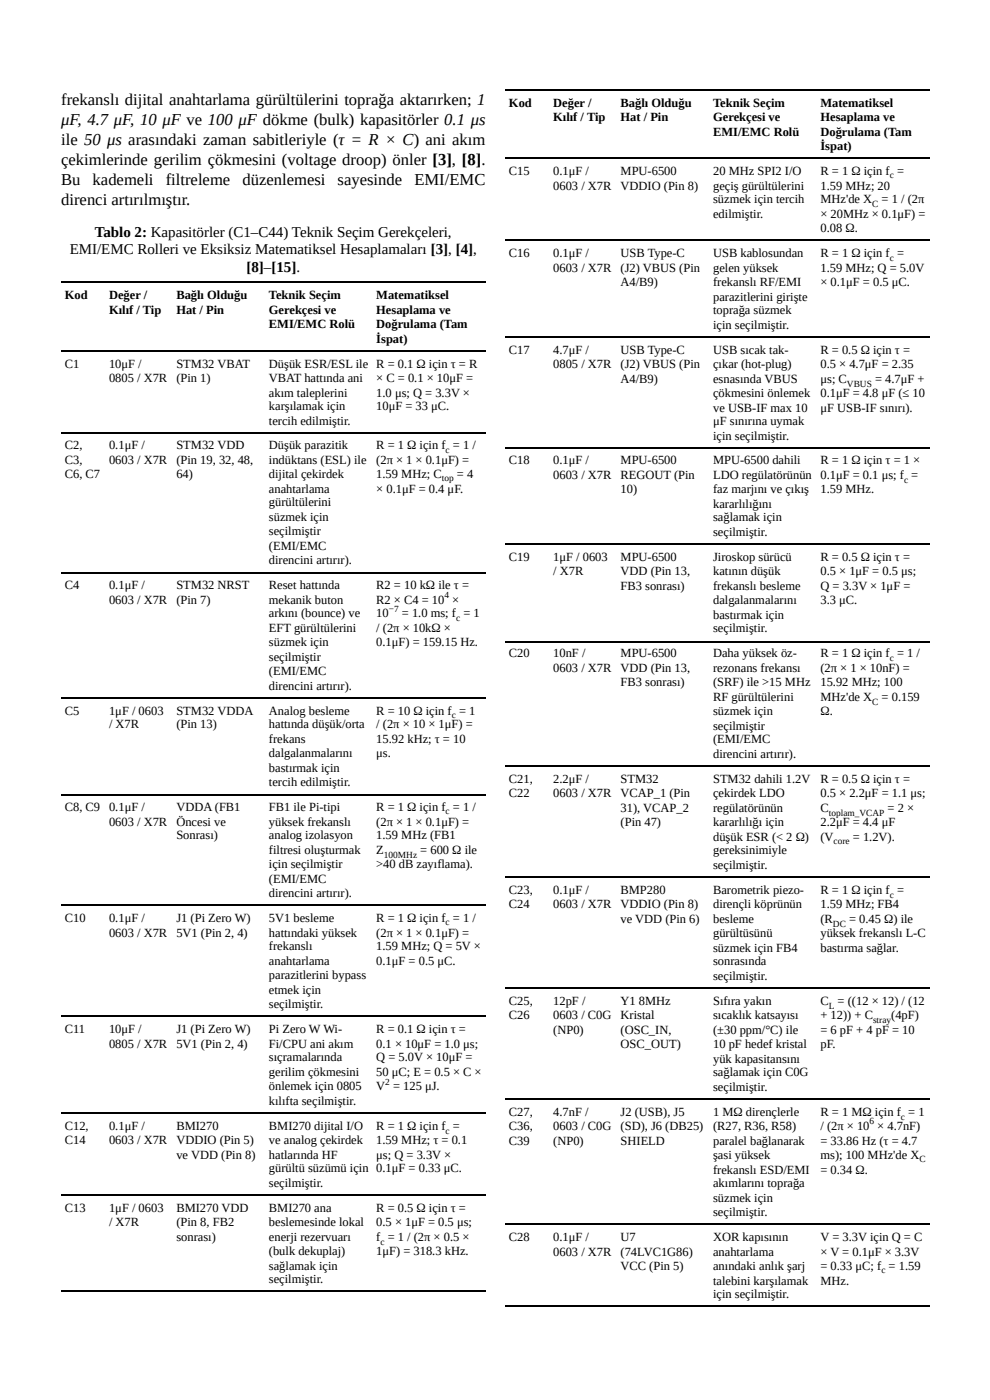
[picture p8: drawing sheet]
<svg xmlns="http://www.w3.org/2000/svg" width="210mm" height="297mm" viewBox="0 0 210 297" stroke-linecap="round" stroke-linejoin="round" font-family="sans-serif">
<defs><g id="words">
<g font-size="3.5">
<text x="13" y="22.2">frekanslı dijital anahtarlama gürültülerini toprağa aktarırken; 1</text>
<text x="13" y="26.5">μF, 4.7 μF, 10 μF ve 100 μF dökme (bulk) kapasitörler 0.1 μs</text>
<text x="13" y="30.7">ile 50 μs arasındaki zaman sabitleriyle (τ = R × C) ani akım</text>
<text x="13" y="34.9">çekimlerinde gerilim çökmesini (voltage droop) önler [3], [8].</text>
<text x="13" y="39.2">Bu</text>
<text x="19.6" y="39.2">kademeli</text>
<text x="35.1" y="39.2">filtreleme</text>
<text x="51.4" y="39.2">düzenlemesi</text>
<text x="71.6" y="39.2">sayesinde</text>
<text x="87.9" y="39.2">EMI/EMC</text>
<text x="13" y="43.4">direnci artırılmıştır.</text>
</g>
<g font-size="3.2">
<text x="14.8" y="54">EMI/EMC Rolleri ve Eksiksiz Matematiksel Hesaplamaları [3], [4],</text>
<text x="20.1" y="50.3">Tablo 2: Kapasitörler (C1–C44) Teknik Seçim Gerekçeleri,</text>
<text x="52.3" y="57.7">[8]–[15].</text>
</g>
<g font-size="2.6">
<text x="107.9" y="22.8">Kod</text>
<text x="117.3" y="22.8">Değer /</text>
<text x="131.6" y="22.8">Bağlı Olduğu</text>
<text x="151.2" y="22.8">Teknik Seçim</text>
<text x="173.9" y="22.8">Matematiksel</text>
<text x="117.3" y="25.7">Kılıf / Tip</text>
<text x="131.6" y="25.7">Hat / Pin</text>
<text x="151.2" y="25.7">Gerekçesi ve</text>
<text x="151.2" y="28.8">EMI/EMC Rolü</text>
<text x="173.9" y="25.7">Hesaplama ve</text>
<text x="173.9" y="28.8">Doğrulama (Tam</text>
<text x="173.9" y="31.7">İspat)</text>
<text x="107.9" y="37">C15</text>
<text x="117.3" y="37">0.1μF /</text>
<text x="117.3" y="40.2">0603 / X7R</text>
<text x="131.6" y="37">MPU-6500</text>
<text x="131.6" y="40.2">VDDIO (Pin 8)</text>
<text x="151.2" y="37">20 MHz SPI2 I/O</text>
<text x="151.2" y="40.2">geçiş gürültülerini</text>
<text x="173.9" y="37">R = 1 Ω için f =</text>
<text x="173.9" y="40.2">1.59 MHz; 20</text>
<text x="151.2" y="43.1">süzmek için tercih</text>
<text x="151.2" y="46.3">edilmiştir.</text>
<text x="173.9" y="43.1">MHz'de X</text>
<text x="173.9" y="46.3">× 20MHz × 0.1μF) =</text>
<text x="186.9" y="43.1">= 1 / (2π</text>
<text x="173.9" y="49.2">0.08 Ω.</text>
<text x="107.9" y="54.5">C16</text>
<text x="117.3" y="54.5">0.1μF /</text>
<text x="117.3" y="57.7">0603 / X7R</text>
<text x="131.6" y="54.5">USB Type-C</text>
<text x="131.6" y="57.7">(J2) VBUS (Pin</text>
<text x="151.2" y="54.5">USB kablosundan</text>
<text x="151.2" y="57.7">gelen yüksek</text>
<text x="173.9" y="54.5">R = 1 Ω için f =</text>
<text x="173.9" y="57.7">1.59 MHz; Q = 5.0V</text>
<text x="13.7" y="63.5">Kod</text>
<text x="23.1" y="63.5">Değer /</text>
<text x="37.4" y="63.5">Bağlı Olduğu</text>
<text x="57" y="63.5">Teknik Seçim</text>
<text x="79.8" y="63.5">Matematiksel</text>
<text x="131.6" y="60.6">A4/B9)</text>
<text x="151.2" y="60.6">frekanslı RF/EMI</text>
<text x="151.2" y="63.8">parazitlerini girişte</text>
<text x="173.9" y="60.6">× 0.1μF = 0.5 μC.</text>
<text x="23.1" y="66.7">Kılıf / Tip</text>
<text x="37.4" y="66.7">Hat / Pin</text>
<text x="57" y="66.7">Gerekçesi ve</text>
<text x="57" y="69.6">EMI/EMC Rolü</text>
<text x="79.8" y="66.7">Hesaplama ve</text>
<text x="79.8" y="69.6">Doğrulama (Tam</text>
<text x="151.2" y="66.7">toprağa süzmek</text>
<text x="151.2" y="69.8">için seçilmiştir.</text>
<text x="79.8" y="72.8">İspat)</text>
<text x="107.9" y="75.1">C17</text>
<text x="117.3" y="75.1">4.7μF /</text>
<text x="131.6" y="75.1">USB Type-C</text>
<text x="151.2" y="75.1">USB sıcak tak-</text>
<text x="173.9" y="75.1">R = 0.5 Ω için τ =</text>
<text x="13.7" y="78">C1</text>
<text x="23.1" y="78">10μF /</text>
<text x="23.1" y="81">0805 / X7R</text>
<text x="37.4" y="78">STM32 VBAT</text>
<text x="37.4" y="81">(Pin 1)</text>
<text x="57" y="78">Düşük ESR/ESL ile R = 0.1 Ω için τ = R</text>
<text x="57" y="81">VBAT hattında ani</text>
<text x="79.8" y="81">× C = 0.1 × 10μF =</text>
<text x="117.3" y="78">0805 / X7R</text>
<text x="131.6" y="78">(J2) VBUS (Pin</text>
<text x="131.6" y="81.2">A4/B9)</text>
<text x="151.2" y="78">çıkar (hot-plug)</text>
<text x="151.2" y="81.2">esnasında VBUS</text>
<text x="173.9" y="78">0.5 × 4.7μF = 2.35</text>
<text x="173.9" y="81.2">μs; C</text>
<text x="185.5" y="81.2">= 4.7μF +</text>
<text x="57" y="84.1">akım taleplerini</text>
<text x="57" y="87">karşılamak için</text>
<text x="79.8" y="84.1">1.0 μs; Q = 3.3V ×</text>
<text x="79.8" y="87">10μF = 33 μC.</text>
<text x="151.2" y="84.1">çökmesini önlemek</text>
<text x="151.2" y="87.3">ve USB-IF max 10</text>
<text x="173.9" y="84.1">0.1μF = 4.8 μF (≤ 10</text>
<text x="173.9" y="87.3">μF USB-IF sınırı).</text>
<text x="13.7" y="95.2">C2,</text>
<text x="23.1" y="95.2">0.1μF /</text>
<text x="37.4" y="95.2">STM32 VDD</text>
<text x="57" y="90.2">tercih edilmiştir.</text>
<text x="57" y="95.2">Düşük parazitik</text>
<text x="79.8" y="95.2">R = 1 Ω için f = 1 /</text>
<text x="151.2" y="90.2">μF sınırına uymak</text>
<text x="151.2" y="93.4">için seçilmiştir.</text>
<text x="13.7" y="98.4">C3,</text>
<text x="13.7" y="101.3">C6, C7</text>
<text x="23.1" y="98.4">0603 / X7R</text>
<text x="37.4" y="98.4">(Pin 19, 32, 48,</text>
<text x="37.4" y="101.3">64)</text>
<text x="57" y="98.4">indüktans (ESL) ile</text>
<text x="57" y="101.3">dijital çekirdek</text>
<text x="79.8" y="98.4">(2π × 1 × 0.1μF) =</text>
<text x="79.8" y="101.3">1.59 MHz; C</text>
<text x="96.9" y="101.3">= 4</text>
<text x="107.9" y="98.4">C18</text>
<text x="117.3" y="98.4">0.1μF /</text>
<text x="117.3" y="101.6">0603 / X7R</text>
<text x="131.6" y="98.4">MPU-6500</text>
<text x="131.6" y="101.6">REGOUT (Pin</text>
<text x="151.2" y="98.4">MPU-6500 dahili</text>
<text x="151.2" y="101.6">LDO regülatörünün 0.1μF = 0.1 μs; f =</text>
<text x="173.9" y="98.4">R = 1 Ω için τ = 1 ×</text>
<text x="57" y="104.5">anahtarlama</text>
<text x="57" y="107.4">gürültülerini</text>
<text x="79.8" y="104.5">× 0.1μF = 0.4 μF.</text>
<text x="131.6" y="104.5">10)</text>
<text x="151.2" y="104.5">faz marjını ve çıkış</text>
<text x="151.2" y="107.7">kararlılığını</text>
<text x="173.9" y="104.5">1.59 MHz.</text>
<text x="57" y="110.6">süzmek için</text>
<text x="57" y="113.5">seçilmiştir</text>
<text x="151.2" y="110.6">sağlamak için</text>
<text x="151.2" y="113.8">seçilmiştir.</text>
<text x="57" y="116.7">(EMI/EMC</text>
<text x="57" y="119.6">direncini artırır).</text>
<text x="107.9" y="119.1">C19</text>
<text x="117.3" y="119.1">1μF / 0603</text>
<text x="131.6" y="119.1">MPU-6500</text>
<text x="151.2" y="119.1">Jiroskop sürücü</text>
<text x="173.9" y="119.1">R = 0.5 Ω için τ =</text>
<text x="13.7" y="124.9">C4</text>
<text x="23.1" y="124.9">0.1μF /</text>
<text x="37.4" y="124.9">STM32 NRST</text>
<text x="57" y="124.9">Reset hattında</text>
<text x="79.8" y="124.9">R2 = 10 kΩ ile τ =</text>
<text x="117.3" y="122">/ X7R</text>
<text x="131.6" y="122">VDD (Pin 13,</text>
<text x="131.6" y="125.1">FB3 sonrası)</text>
<text x="151.2" y="122">katının düşük</text>
<text x="151.2" y="125.1">frekanslı besleme</text>
<text x="173.9" y="122">0.5 × 1μF = 0.5 μs;</text>
<text x="173.9" y="125.1">Q = 3.3V × 1μF =</text>
<text x="23.1" y="128.1">0603 / X7R</text>
<text x="37.4" y="128.1">(Pin 7)</text>
<text x="57" y="128.1">mekanik buton</text>
<text x="57" y="131">arkını (bounce) ve</text>
<text x="79.8" y="128.1">R2 × C4 = 10 ×</text>
<text x="79.8" y="131">10</text>
<text x="85.2" y="131">= 1.0 ms; f = 1</text>
<text x="151.2" y="128.1">dalgalanmalarını</text>
<text x="151.2" y="131.2">bastırmak için</text>
<text x="173.9" y="128.1">3.3 μC.</text>
<text x="57" y="134.1">EFT gürültülerini</text>
<text x="57" y="137">süzmek için</text>
<text x="79.8" y="134.1">/ (2π × 10kΩ ×</text>
<text x="79.8" y="137">0.1μF) = 159.15 Hz.</text>
<text x="151.2" y="134.1">seçilmiştir.</text>
<text x="57" y="140.2">seçilmiştir</text>
<text x="57" y="143.1">(EMI/EMC</text>
<text x="107.9" y="139.4">C20</text>
<text x="117.3" y="139.4">10nF /</text>
<text x="117.3" y="142.6">0603 / X7R</text>
<text x="131.6" y="139.4">MPU-6500</text>
<text x="131.6" y="142.6">VDD (Pin 13,</text>
<text x="151.2" y="139.4">Daha yüksek öz-</text>
<text x="151.2" y="142.6">rezonans frekansı</text>
<text x="173.9" y="139.4">R = 1 Ω için f = 1 /</text>
<text x="173.9" y="142.6">(2π × 1 × 10nF) =</text>
<text x="57" y="146.3">direncini artırır).</text>
<text x="131.6" y="145.5">FB3 sonrası)</text>
<text x="151.2" y="145.5">(SRF) ile &gt;15 MHz</text>
<text x="151.2" y="148.7">RF gürültülerini</text>
<text x="173.9" y="145.5">15.92 MHz; 100</text>
<text x="173.9" y="148.7">MHz'de X</text>
<text x="186.9" y="148.7">= 0.159</text>
<text x="13.7" y="151.6">C5</text>
<text x="23.1" y="151.6">1μF / 0603</text>
<text x="23.1" y="154.5">/ X7R</text>
<text x="37.4" y="151.6">STM32 VDDA</text>
<text x="37.4" y="154.5">(Pin 13)</text>
<text x="57" y="151.6">Analog besleme</text>
<text x="57" y="154.5">hattında düşük/orta</text>
<text x="79.8" y="151.6">R = 10 Ω için f = 1</text>
<text x="79.8" y="154.5">/ (2π × 10 × 1μF) =</text>
<text x="151.2" y="151.6">süzmek için</text>
<text x="151.2" y="154.8">seçilmiştir</text>
<text x="173.9" y="151.6">Ω.</text>
<text x="57" y="157.7">frekans</text>
<text x="57" y="160.6">dalgalanmalarını</text>
<text x="79.8" y="157.7">15.92 kHz; τ = 10</text>
<text x="79.8" y="160.6">μs.</text>
<text x="151.2" y="157.7">(EMI/EMC</text>
<text x="151.2" y="160.9">direncini artırır).</text>
<text x="57" y="163.8">bastırmak için</text>
<text x="57" y="166.7">tercih edilmiştir.</text>
<text x="107.9" y="166.2">C21,</text>
<text x="117.3" y="166.2">2.2μF /</text>
<text x="131.6" y="166.2">STM32</text>
<text x="151.2" y="166.2">STM32 dahili 1.2V</text>
<text x="173.9" y="166.2">R = 0.5 Ω için τ =</text>
<text x="13.7" y="172">C8, C9</text>
<text x="23.1" y="172">0.1μF /</text>
<text x="37.4" y="172">VDDA (FB1</text>
<text x="57" y="172">FB1 ile Pi-tipi</text>
<text x="79.8" y="172">R = 1 Ω için f = 1 /</text>
<text x="107.9" y="169.1">C22</text>
<text x="117.3" y="169.1">0603 / X7R</text>
<text x="131.6" y="169.1">VCAP_1 (Pin</text>
<text x="131.6" y="172.2">31), VCAP_2</text>
<text x="151.2" y="169.1">çekirdek LDO</text>
<text x="151.2" y="172.2">regülatörünün</text>
<text x="173.9" y="169.1">0.5 × 2.2μF = 1.1 μs;</text>
<text x="173.9" y="172.2">C</text>
<text x="188.2" y="172.2">= 2 ×</text>
<text x="23.1" y="175.1">0603 / X7R</text>
<text x="37.4" y="175.1">Öncesi ve</text>
<text x="37.4" y="178.1">Sonrası)</text>
<text x="57" y="175.1">yüksek frekanslı</text>
<text x="57" y="178.1">analog izolasyon</text>
<text x="79.8" y="175.1">(2π × 1 × 0.1μF) =</text>
<text x="79.8" y="178.1">1.59 MHz (FB1</text>
<text x="131.6" y="175.1">(Pin 47)</text>
<text x="151.2" y="175.1">kararlılığı için</text>
<text x="151.2" y="178.3">düşük ESR (&lt; 2 Ω)</text>
<text x="173.9" y="175.1">2.2μF = 4.4 μF</text>
<text x="173.9" y="178.3">(V</text>
<text x="180.8" y="178.3">= 1.2V).</text>
<text x="57" y="181.2">filtresi oluşturmak</text>
<text x="57" y="184.1">için seçilmiştir</text>
<text x="79.8" y="181.2">Z</text>
<text x="79.8" y="184.1">&gt;40 dB zayıflama).</text>
<text x="89.1" y="181.2">= 600 Ω ile</text>
<text x="151.2" y="181.2">gereksinimiyle</text>
<text x="151.2" y="184.4">seçilmiştir.</text>
<text x="57" y="187.3">(EMI/EMC</text>
<text x="57" y="190.2">direncini artırır).</text>
<text x="107.9" y="189.7">C23,</text>
<text x="117.3" y="189.7">0.1μF /</text>
<text x="131.6" y="189.7">BMP280</text>
<text x="151.2" y="189.7">Barometrik piezo-</text>
<text x="173.9" y="189.7">R = 1 Ω için f =</text>
<text x="13.7" y="195.5">C10</text>
<text x="23.1" y="195.5">0.1μF /</text>
<text x="37.4" y="195.5">J1 (Pi Zero W)</text>
<text x="57" y="195.5">5V1 besleme</text>
<text x="79.8" y="195.5">R = 1 Ω için f = 1 /</text>
<text x="107.9" y="192.6">C24</text>
<text x="117.3" y="192.6">0603 / X7R</text>
<text x="131.6" y="192.6">VDDIO (Pin 8)</text>
<text x="131.6" y="195.8">ve VDD (Pin 6)</text>
<text x="151.2" y="192.6">dirençli köprünün</text>
<text x="151.2" y="195.8">besleme</text>
<text x="173.9" y="192.6">1.59 MHz; FB4</text>
<text x="173.9" y="195.8">(R</text>
<text x="180" y="195.8">= 0.45 Ω) ile</text>
<text x="23.1" y="198.7">0603 / X7R</text>
<text x="37.4" y="198.7">5V1 (Pin 2, 4)</text>
<text x="57" y="198.7">hattındaki yüksek</text>
<text x="57" y="201.6">frekanslı</text>
<text x="79.8" y="198.7">(2π × 1 × 0.1μF) =</text>
<text x="79.8" y="201.6">1.59 MHz; Q = 5V ×</text>
<text x="151.2" y="198.7">gürültüsünü</text>
<text x="151.2" y="201.9">süzmek için FB4</text>
<text x="173.9" y="198.7">yüksek frekanslı L-C</text>
<text x="173.9" y="201.9">bastırma sağlar.</text>
<text x="57" y="204.8">anahtarlama</text>
<text x="57" y="207.7">parazitlerini bypass</text>
<text x="79.8" y="204.8">0.1μF = 0.5 μC.</text>
<text x="151.2" y="204.8">sonrasında</text>
<text x="151.2" y="208">seçilmiştir.</text>
<text x="57" y="210.9">etmek için</text>
<text x="57" y="213.8">seçilmiştir.</text>
<text x="107.9" y="213.2">C25,</text>
<text x="117.3" y="213.2">12pF /</text>
<text x="131.6" y="213.2">Y1 8MHz</text>
<text x="151.2" y="213.2">Sıfıra yakın</text>
<text x="173.9" y="213.2">C</text>
<text x="177.6" y="213.2">= ((12 × 12) / (12</text>
<text x="13.7" y="219.1">C11</text>
<text x="23.1" y="219.1">10μF /</text>
<text x="37.4" y="219.1">J1 (Pi Zero W)</text>
<text x="57" y="219.1">Pi Zero W Wi-</text>
<text x="79.8" y="219.1">R = 0.1 Ω için τ =</text>
<text x="107.9" y="216.2">C26</text>
<text x="117.3" y="216.2">0603 / C0G</text>
<text x="117.3" y="219.3">(NP0)</text>
<text x="131.6" y="216.2">Kristal</text>
<text x="131.6" y="219.3">(OSC_IN,</text>
<text x="151.2" y="216.2">sıcaklık katsayısı</text>
<text x="151.2" y="219.3">(±30 ppm/°C) ile</text>
<text x="173.9" y="216.2">+ 12)) + C</text>
<text x="173.9" y="219.3">= 6 pF + 4 pF = 10</text>
<text x="189" y="216.2">(4pF)</text>
<text x="23.1" y="222.2">0805 / X7R</text>
<text x="37.4" y="222.2">5V1 (Pin 2, 4)</text>
<text x="57" y="222.2">Fi/CPU ani akım</text>
<text x="57" y="225.2">sıçramalarında</text>
<text x="79.8" y="222.2">0.1 × 10μF = 1.0 μs;</text>
<text x="79.8" y="225.2">Q = 5.0V × 10μF =</text>
<text x="131.6" y="222.2">OSC_OUT)</text>
<text x="151.2" y="222.2">10 pF hedef kristal</text>
<text x="151.2" y="225.4">yük kapasitansını</text>
<text x="173.9" y="222.2">pF.</text>
<text x="57" y="228.3">gerilim çökmesini</text>
<text x="57" y="231.2">önlemek için 0805</text>
<text x="79.8" y="228.3">50 μC; E = 0.5 × C ×</text>
<text x="79.8" y="231.2">V = 125 μJ.</text>
<text x="151.2" y="228.3">sağlamak için C0G</text>
<text x="151.2" y="231.5">seçilmiştir.</text>
<text x="13.7" y="239.7">C12,</text>
<text x="23.1" y="239.7">0.1μF /</text>
<text x="37.4" y="239.7">BMI270</text>
<text x="57" y="234.4">kılıfta seçilmiştir.</text>
<text x="57" y="239.7">BMI270 dijital I/O</text>
<text x="79.8" y="239.7">R = 1 Ω için f =</text>
<text x="107.9" y="236.8">C27,</text>
<text x="107.9" y="239.7">C36,</text>
<text x="117.3" y="236.8">4.7nF /</text>
<text x="117.3" y="239.7">0603 / C0G</text>
<text x="131.6" y="236.8">J2 (USB), J5</text>
<text x="131.6" y="239.7">(SD), J6 (DB25)</text>
<text x="151.2" y="236.8">1 MΩ dirençlerle</text>
<text x="151.2" y="239.7">(R27, R36, R58)</text>
<text x="173.9" y="236.8">R = 1 MΩ için f = 1</text>
<text x="173.9" y="239.7">/ (2π × 10 × 4.7nF)</text>
<text x="13.7" y="242.6">C14</text>
<text x="23.1" y="242.6">0603 / X7R</text>
<text x="37.4" y="242.6">VDDIO (Pin 5)</text>
<text x="37.4" y="245.8">ve VDD (Pin 8)</text>
<text x="57" y="242.6">ve analog çekirdek</text>
<text x="57" y="245.8">hatlarında HF</text>
<text x="79.8" y="242.6">1.59 MHz; τ = 0.1</text>
<text x="79.8" y="245.8">μs; Q = 3.3V ×</text>
<text x="107.9" y="242.9">C39</text>
<text x="117.3" y="242.9">(NP0)</text>
<text x="131.6" y="242.9">SHIELD</text>
<text x="151.2" y="242.9">paralel bağlanarak</text>
<text x="151.2" y="245.8">şasi yüksek</text>
<text x="173.9" y="242.9">= 33.86 Hz (τ = 4.7</text>
<text x="173.9" y="245.8">ms); 100 MHz'de X</text>
<text x="57" y="248.7">gürültü süzümü için 0.1μF = 0.33 μC.</text>
<text x="57" y="251.9">seçilmiştir.</text>
<text x="151.2" y="249">frekanslı ESD/EMI</text>
<text x="151.2" y="251.9">akımlarını toprağa</text>
<text x="173.9" y="249">= 0.34 Ω.</text>
<text x="13.7" y="257.2">C13</text>
<text x="23.1" y="257.2">1μF / 0603</text>
<text x="37.4" y="257.2">BMI270 VDD</text>
<text x="57" y="257.2">BMI270 ana</text>
<text x="79.8" y="257.2">R = 0.5 Ω için τ =</text>
<text x="151.2" y="255">süzmek için</text>
<text x="151.2" y="258">seçilmiştir.</text>
<text x="23.1" y="260.1">/ X7R</text>
<text x="37.4" y="260.1">(Pin 8, FB2</text>
<text x="37.4" y="263.2">sonrası)</text>
<text x="57" y="260.1">beslemesinde lokal</text>
<text x="57" y="263.2">enerji rezervuarı</text>
<text x="79.8" y="260.1">0.5 × 1μF = 0.5 μs;</text>
<text x="79.8" y="263.2">f = 1 / (2π × 0.5 ×</text>
<text x="107.9" y="263.2">C28</text>
<text x="117.3" y="263.2">0.1μF /</text>
<text x="131.6" y="263.2">U7</text>
<text x="151.2" y="263.2">XOR kapısının</text>
<text x="173.9" y="263.2">V = 3.3V için Q = C</text>
<text x="57" y="266.2">(bulk dekuplaj)</text>
<text x="57" y="269.3">sağlamak için</text>
<text x="79.8" y="266.2">1μF) = 318.3 kHz.</text>
<text x="117.3" y="266.4">0603 / X7R</text>
<text x="131.6" y="266.4">(74LVC1G86)</text>
<text x="131.6" y="269.3">VCC (Pin 5)</text>
<text x="151.2" y="266.4">anahtarlama</text>
<text x="151.2" y="269.3">anındaki anlık şarj</text>
<text x="173.9" y="266.4">× V = 0.1μF × 3.3V</text>
<text x="173.9" y="269.3">= 0.33 μC; f = 1.59</text>
<text x="57" y="272.2">seçilmiştir.</text>
<text x="151.2" y="272.5">talebini karşılamak</text>
<text x="151.2" y="275.4">için seçilmiştir.</text>
<text x="173.9" y="272.5">MHz.</text>
</g>
<g font-size="2">
<text x="188.7" y="37.8">c</text>
<text x="184.9" y="43.9">C</text>
<text x="188.7" y="55.3">c</text>
<text x="179.6" y="82">VBUS</text>
<text x="94.5" y="96">c</text>
<text x="93.7" y="102.1">top</text>
<text x="191.7" y="102.4">c</text>
<text x="82.4" y="129.8">−7</text>
<text x="94.2" y="126.9">4</text>
<text x="96.7" y="131.8">c</text>
<text x="188.7" y="140.2">c</text>
<text x="184.9" y="149.5">C</text>
<text x="95.8" y="152.4">c</text>
<text x="94.5" y="172.8">c</text>
<text x="175.7" y="173">toplam_VCAP</text>
<text x="176.7" y="179.1">core</text>
<text x="81.4" y="182">100MHz</text>
<text x="188.7" y="190.5">c</text>
<text x="94.5" y="196.3">c</text>
<text x="176.6" y="196.6">DC</text>
<text x="175.7" y="214">L</text>
<text x="185.1" y="216.9">stray</text>
<text x="81.7" y="230.1">2</text>
<text x="184.3" y="238.6">6</text>
<text x="191" y="237.6">c</text>
<text x="94.5" y="240.5">c</text>
<text x="194.9" y="246.6">C</text>
<text x="80.7" y="264">c</text>
<text x="186.9" y="270.1">c</text>
</g>
</g></defs>
<g fill="none" stroke="#000" stroke-width=".26">
<path d="M107.2 19.2h89.8M107.2 33.5h89.8M13 59.9h89.9M107.2 50.9h89.8M13 74.5h89.9M107.2 71.6h89.8M13 91.9h89.9M107.2 95.1h89.8M107.2 115.5h89.8M13 121.6h89.9M107.2 136.1h89.8M13 148h89.9"/>
<path d="M13 168.7h89.9M107.2 162.6h89.8M13 191.9h89.9M107.2 186.1h89.8M13 215.5h89.9M107.2 209.7h89.8M13 236.1h89.9M107.2 233.2h89.8M13 253.6h89.9M107.2 259.7h89.8M13 274h89.9M107.2 277.1h89.8"/>
</g>
<use href="#words"/>
</svg>
